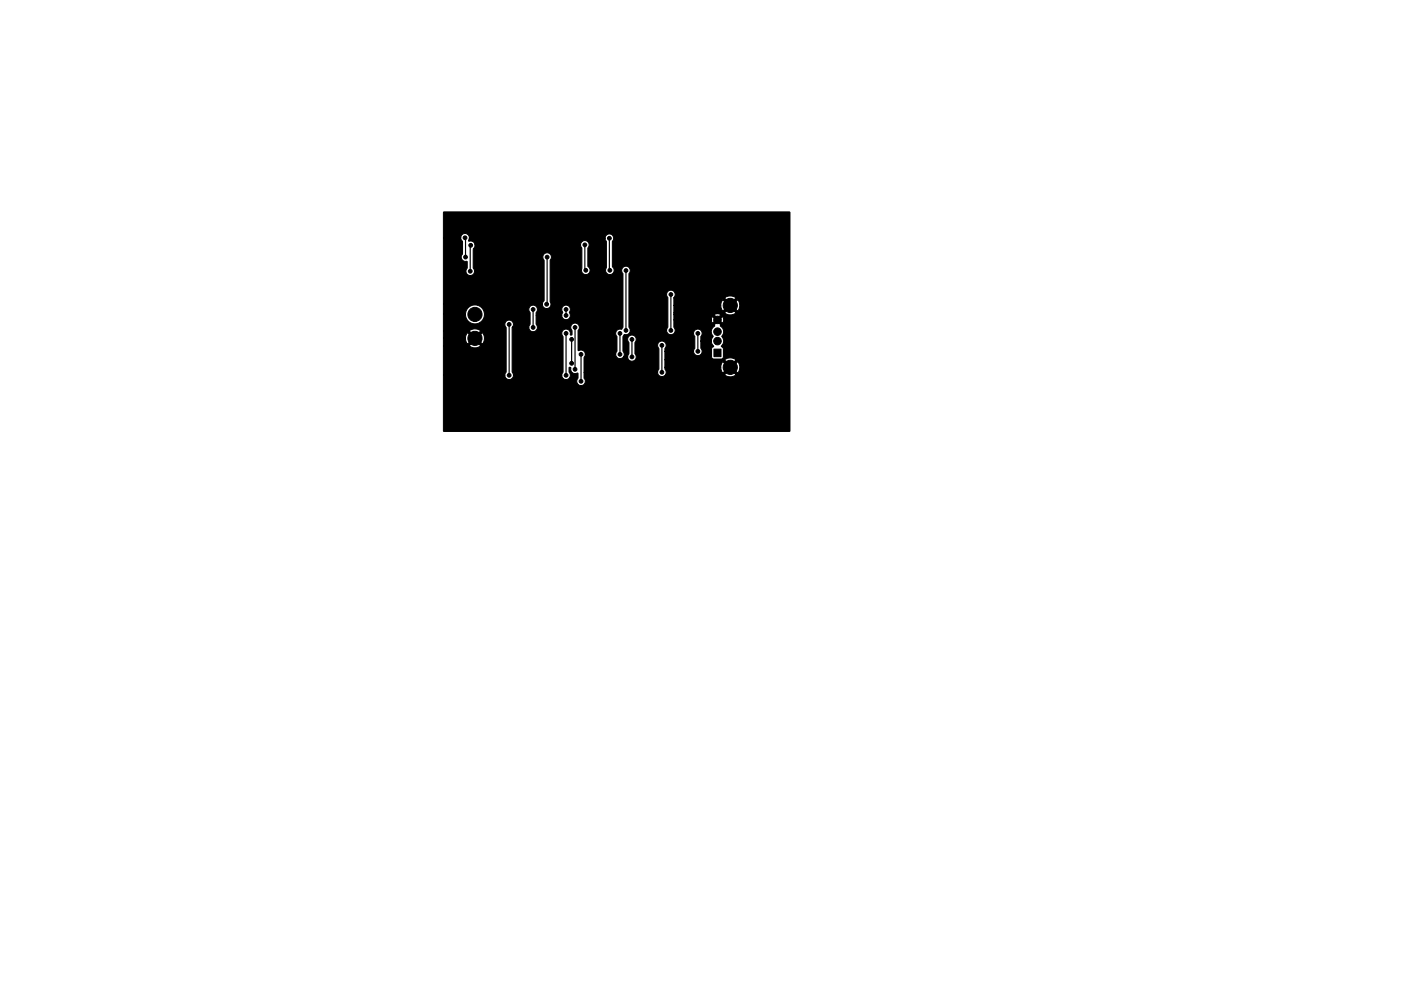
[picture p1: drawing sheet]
<svg xmlns="http://www.w3.org/2000/svg" width="297mm" height="210mm" viewBox="0 0 297 210" stroke-linecap="round" stroke-linejoin="round" font-family="sans-serif">
<g fill="#000" stroke="#000" stroke-width=".21">
<path d="M94 45h73.5l-.1 46.5h-73.3l-.1-11.9h13a.91 .91 0 0 0 .9 .9 .91 .91 0 0 0 1-.9h10.2a.93 .93 0 0 0 1.3 .8 .93 .93 0 0 0 .2-1.5l.1-.9h.2a1.24 1.24 0 0 0 .8 1.2h.8l.1 1a.93 .93 0 0 0-.1 1.3 .93 .93 0 0 0 1.4 0 .93 .93 0 0 0-.1-1.3v-1.2h15.6a.92 .92 0 0 0 .7 .9 .92 .92 0 0 0 1-.4h12.5a1.95 1.95 0 0 0 2.4 0l-1.2-1.2-1.2 1.2h-12.5a.97 .97 0 0 0-.1-1.2v-.4h11.8l.1 .6 .3 .7 1.3-1.3h.7l1.2 1.3a1.94 1.94 0 0 0 0-2.5l-1.2 1.2h-.7l-1.3-1.2-.4 1.2h-11.8v-1.5h12.6l1.2 1.2 1.2-1.2a1.94 1.94 0 0 0-2.4 0h-12.6v-1.9h6l.1 .2a.93 .93 0 0 0 1.3 .6 .93 .93 0 0 0 .2-1.5v-1.4h2.2l.2 .6 .3 .4-.4 .6v1.9l.4 .3h1.6l.3-.2 .2-.3v-1.7l-.5-.5a1.5 1.5 0 0 0 .1-2.2 1.35 1.35 0 0 0-.3-2.1l.1-.3-.7-.7-.7 .7 .1 .3a1.4 1.4 0 0 0-.3 2.2l-.4 1h-2.2v-1a.93 .93 0 0 0 0-1.3 .93 .93 0 0 0-1.3 0 .93 .93 0 0 0 0 1.3v2.4l-.3 .7h-6v-.6a.92 .92 0 0 0-.1-1.3 .92 .92 0 0 0-1.3 .1 .92 .92 0 0 0 .1 1.3v4.3l-.3 .7h-15.6v-3.1l.3-.7h6.4a.91 .91 0 0 0 .7 .8 .91 .91 0 0 0 1-.3h.9a.92 .92 0 0 0 1.3 .8 .92 .92 0 0 0 .2-1.5v-2.4a.92 .92 0 0 0 0-1.3 .92 .92 0 0 0-1.3 .1 .92 .92 0 0 0 .1 1.3l-.1 2.4-.2 .6h-.9l.2-.5-.3-.7v-3.1l.2-.4a.99 .99 0 0 0 1.3-.9h7.7a.92 .92 0 0 0 1.3 .8 .92 .92 0 0 0 .3-1.5v-1.5h7.9l.2 .7 .8-.7h.7l.7 .7a1.26 1.26 0 0 0 0-1.5l-.7 .8h-.7l-.8-.8-.2 .8h-7.9v-1.1h8.5l.7 .7 .7-.7a1.26 1.26 0 0 0-1.4 0h-8.5v-.4h10.7a1.95 1.95 0 0 0 2.4 0l-1.2-1.2-1.2 1.2h-10.7v-1.6h9.9l.1 .5 .3 .7 1.3-1.2h.7l1.2 1.2a1.95 1.95 0 0 0 0-2.4l-1.2 1.2h-.7l-1.3-1.2-.4 1.2h-9.9v-1.6h10.7l1.2 1.2 1.2-1.2a1.94 1.94 0 0 0-2.4 0h-10.7a.93 .93 0 0 0 0-1.4 .93 .93 0 0 0-1.3 0 .93 .93 0 0 0 0 1.4v6.2l-.3 .7h-7.7l-.3-.7 .1-11.4a.92 .92 0 0 0-.1-1.3 .92 .92 0 0 0-1.3 .1 .92 .92 0 0 0 .1 1.3v11.3l-.3 .4a.97 .97 0 0 0-1.1 .4 .97 .97 0 0 0 .1 1.2v3.1l-.3 .7h-6.4a.91 .91 0 0 0-1.4-.8l-.1-.1v-4.1a.93 .93 0 0 0 0-1.4 .93 .93 0 0 0-1.3 0 .93 .93 0 0 0 0 1.4v.8l-.3 .1-.1-.2a.93 .93 0 0 0-1.2-1 .93 .93 0 0 0-.3 1.5v7.5l-.3 .7h-10.2l-.3-.7v-9.4h3.5v.2a.93 .93 0 0 0 1.4 .5 .93 .93 0 0 0 .2-1.4v-1.9h5.4a.94 .94 0 0 0 1.3 .9 .94 .94 0 0 0 .3-1.6 .93 .93 0 0 0-.1-1.2 .93 .93 0 0 0-1.3 0 .93 .93 0 0 0 0 1.3l-.2 .6h-5.4v-.6a.92 .92 0 0 0-.1-1.3 .92 .92 0 0 0-1.3 0 .92 .92 0 0 0 .1 1.4v2.4l-.3 .7h-3.5a.92 .92 0 0 0-.1-1.3 .92 .92 0 0 0-1.3 0 .92 .92 0 0 0 .1 1.3v9.4l-.3 .7h-13v-6.2h5.5a1.95 1.95 0 0 0 2.4 0l-1.2-1.2-1.2 1.2h-5.5v-1.6h4.7l.1 .5 .3 .7 1.2-1.2h.8l1.2 1.2a1.95 1.95 0 0 0 0-2.4l-1.2 1.2h-.8l-1.2-1.2-.4 1.2h-4.7v-1.6h5.5l1.2 1.2 1.2-1.2a1.94 1.94 0 0 0-2.4 0h-5.5v-3.5h4.7v.3a2.01 2.01 0 0 0 3.1 1.4 2.01 2.01 0 0 0-.2-3.5 2.01 2.01 0 0 0-2.9 1.8h-4.7v-2.2l21 .1a.92 .92 0 0 0 1.2 .8 .92 .92 0 0 0 .4-1.4l.1-8.8a.92 .92 0 0 0-.1-1.3 .92 .92 0 0 0-1.3 0 .92 .92 0 0 0 .1 1.4v8.4l-.4 .8h-21v-14.1h3.7l.4 .8-.1 2.7a.97 .97 0 0 0 0 1.2 .97 .97 0 0 0 1 .4v1.4a.92 .92 0 0 0 .1 1.3 .92 .92 0 0 0 1.3 0 .92 .92 0 0 0-.1-1.4v-4l.3-.4 .1-.5h22.4l.3 .8v4.3a.93 .93 0 0 0 .4 1.2 .93 .93 0 0 0 1.3-.5 .93 .93 0 0 0-.5-1.2l.1-3.9a.91 .91 0 0 0-.4-1.5 .91 .91 0 0 0-1.2 .8h-22.4a.92 .92 0 0 0-1.2-.7l-.2-.1 .2-.6h28.8l.3 .8-.1 5.5a.93 .93 0 0 0 .3 1.3 .93 .93 0 0 0 1.3-.3 .93 .93 0 0 0-.3-1.3l.1-5.3a.91 .91 0 0 0-.4-1.5 .91 .91 0 0 0-1.2 .8l-28.8-.1a.91 .91 0 0 0-.9-.9 .91 .91 0 0 0-.9 .9h-3.7zM151.4 74.1h1.5v1.6h-1.5z"/>
<circle cx="98.6" cy="50.4" r=".4"/>
<circle cx="98.7" cy="54.5" r=".4"/>
<circle cx="99.7" cy="57.5" r=".4"/>
<circle cx="99.8" cy="52" r=".4"/>
<circle cx="116" cy="54.5" r=".4"/>
<circle cx="124" cy="51.9" r=".4"/>
<circle cx="124.2" cy="57.3" r=".4"/>
<circle cx="129.2" cy="50.5" r=".4"/>
<circle cx="129.3" cy="57.3" r=".4"/>
<circle cx="132.7" cy="57.4" r=".4"/>
<circle cx="147.3" cy="59.9" r=".4"/>
<circle cx="97.6" cy="60" r=".4"/>
<circle cx="97.7" cy="71.8" r=".4"/>
<circle cx="100.7" cy="71.8" r="1.5"/>
<circle cx="100.7" cy="66.7" r="1.5"/>
<circle cx="104.1" cy="77.1" r=".4"/>
<circle cx="107.9" cy="79.6" r=".4"/>
<circle cx="107.9" cy="68.8" r=".4"/>
<circle cx="109.9" cy="79.6" r=".4"/>
<circle cx="109.9" cy="75.2" r=".4"/>
<circle cx="113" cy="65.7" r=".4"/>
<circle cx="113" cy="69.5" r=".4"/>
<circle cx="115.9" cy="64.5" r=".4"/>
<circle cx="120" cy="66.9" r=".4"/>
<circle cx="120" cy="70.7" r=".4"/>
<circle cx="120" cy="79.6" r=".4"/>
<circle cx="120" cy="65.7" r=".4"/>
<circle cx="121.2" cy="72" r=".4"/>
<circle cx="121.2" cy="77.1" r=".4"/>
<circle cx="121.9" cy="78.4" r=".4"/>
<circle cx="121.9" cy="69.5" r=".4"/>
<circle cx="123.2" cy="75.2" r=".4"/>
<circle cx="127" cy="74.5" r=".4"/>
<circle cx="131.4" cy="70.7" r=".4"/>
<circle cx="131.4" cy="75.2" r=".4"/>
<circle cx="132.7" cy="70.1" r=".4"/>
<circle cx="134" cy="75.7" r=".4"/>
<circle cx="134" cy="72" r=".4"/>
<circle cx="140.3" cy="79" r=".4"/>
<circle cx="140.3" cy="73.3" r=".4"/>
<circle cx="142.2" cy="70.1" r=".4"/>
<circle cx="142.2" cy="62.5" r=".4"/>
<circle cx="147.3" cy="65" r=".4"/>
<circle cx="148" cy="70.7" r=".4"/>
<circle cx="148" cy="74.5" r=".4"/>
<circle cx="152.1" cy="67.9" r=".8"/>
<circle cx="152.1" cy="70.4" r=".8"/>
<circle cx="152.1" cy="72.4" r=".8"/>
<circle cx="154.8" cy="77.9" r="1.5"/>
<circle cx="154.8" cy="64.8" r="1.5"/>
<circle cx="104.1" cy="84.1" r=".4"/>
<circle cx="109.9" cy="82.8" r=".4"/>
<circle cx="123.2" cy="80.9" r=".4"/>
<circle cx="127" cy="82.2" r=".4"/>
</g>
<g fill="none" stroke="#000" stroke-width=".25">
<path d="M98.6 50.4l.1 4.1M99.8 52l-.1 5.5M116 54.5l-.1 10M124 51.9v5.2l.2 .2M129.2 50.5l.1 6.8M132.7 57.4v12.7M147.3 59.9v5.1M97.6 60l.1 11.8M104.1 77.1v7M107.9 68.8v10.8M109.9 75.2v7.6M113 65.7v3.8"/>
<path d="M120 65.7v1.2M120 70.7v8.9M121.2 72v5.1M121.9 69.5v8.9M123.2 75.2v5.7M127 74.5v7.7M131.4 70.7v4.5M134 72v3.7M140.3 73.3v5.7M142.2 62.5v7.6M148 70.7v3.8"/>
</g>
</svg>
